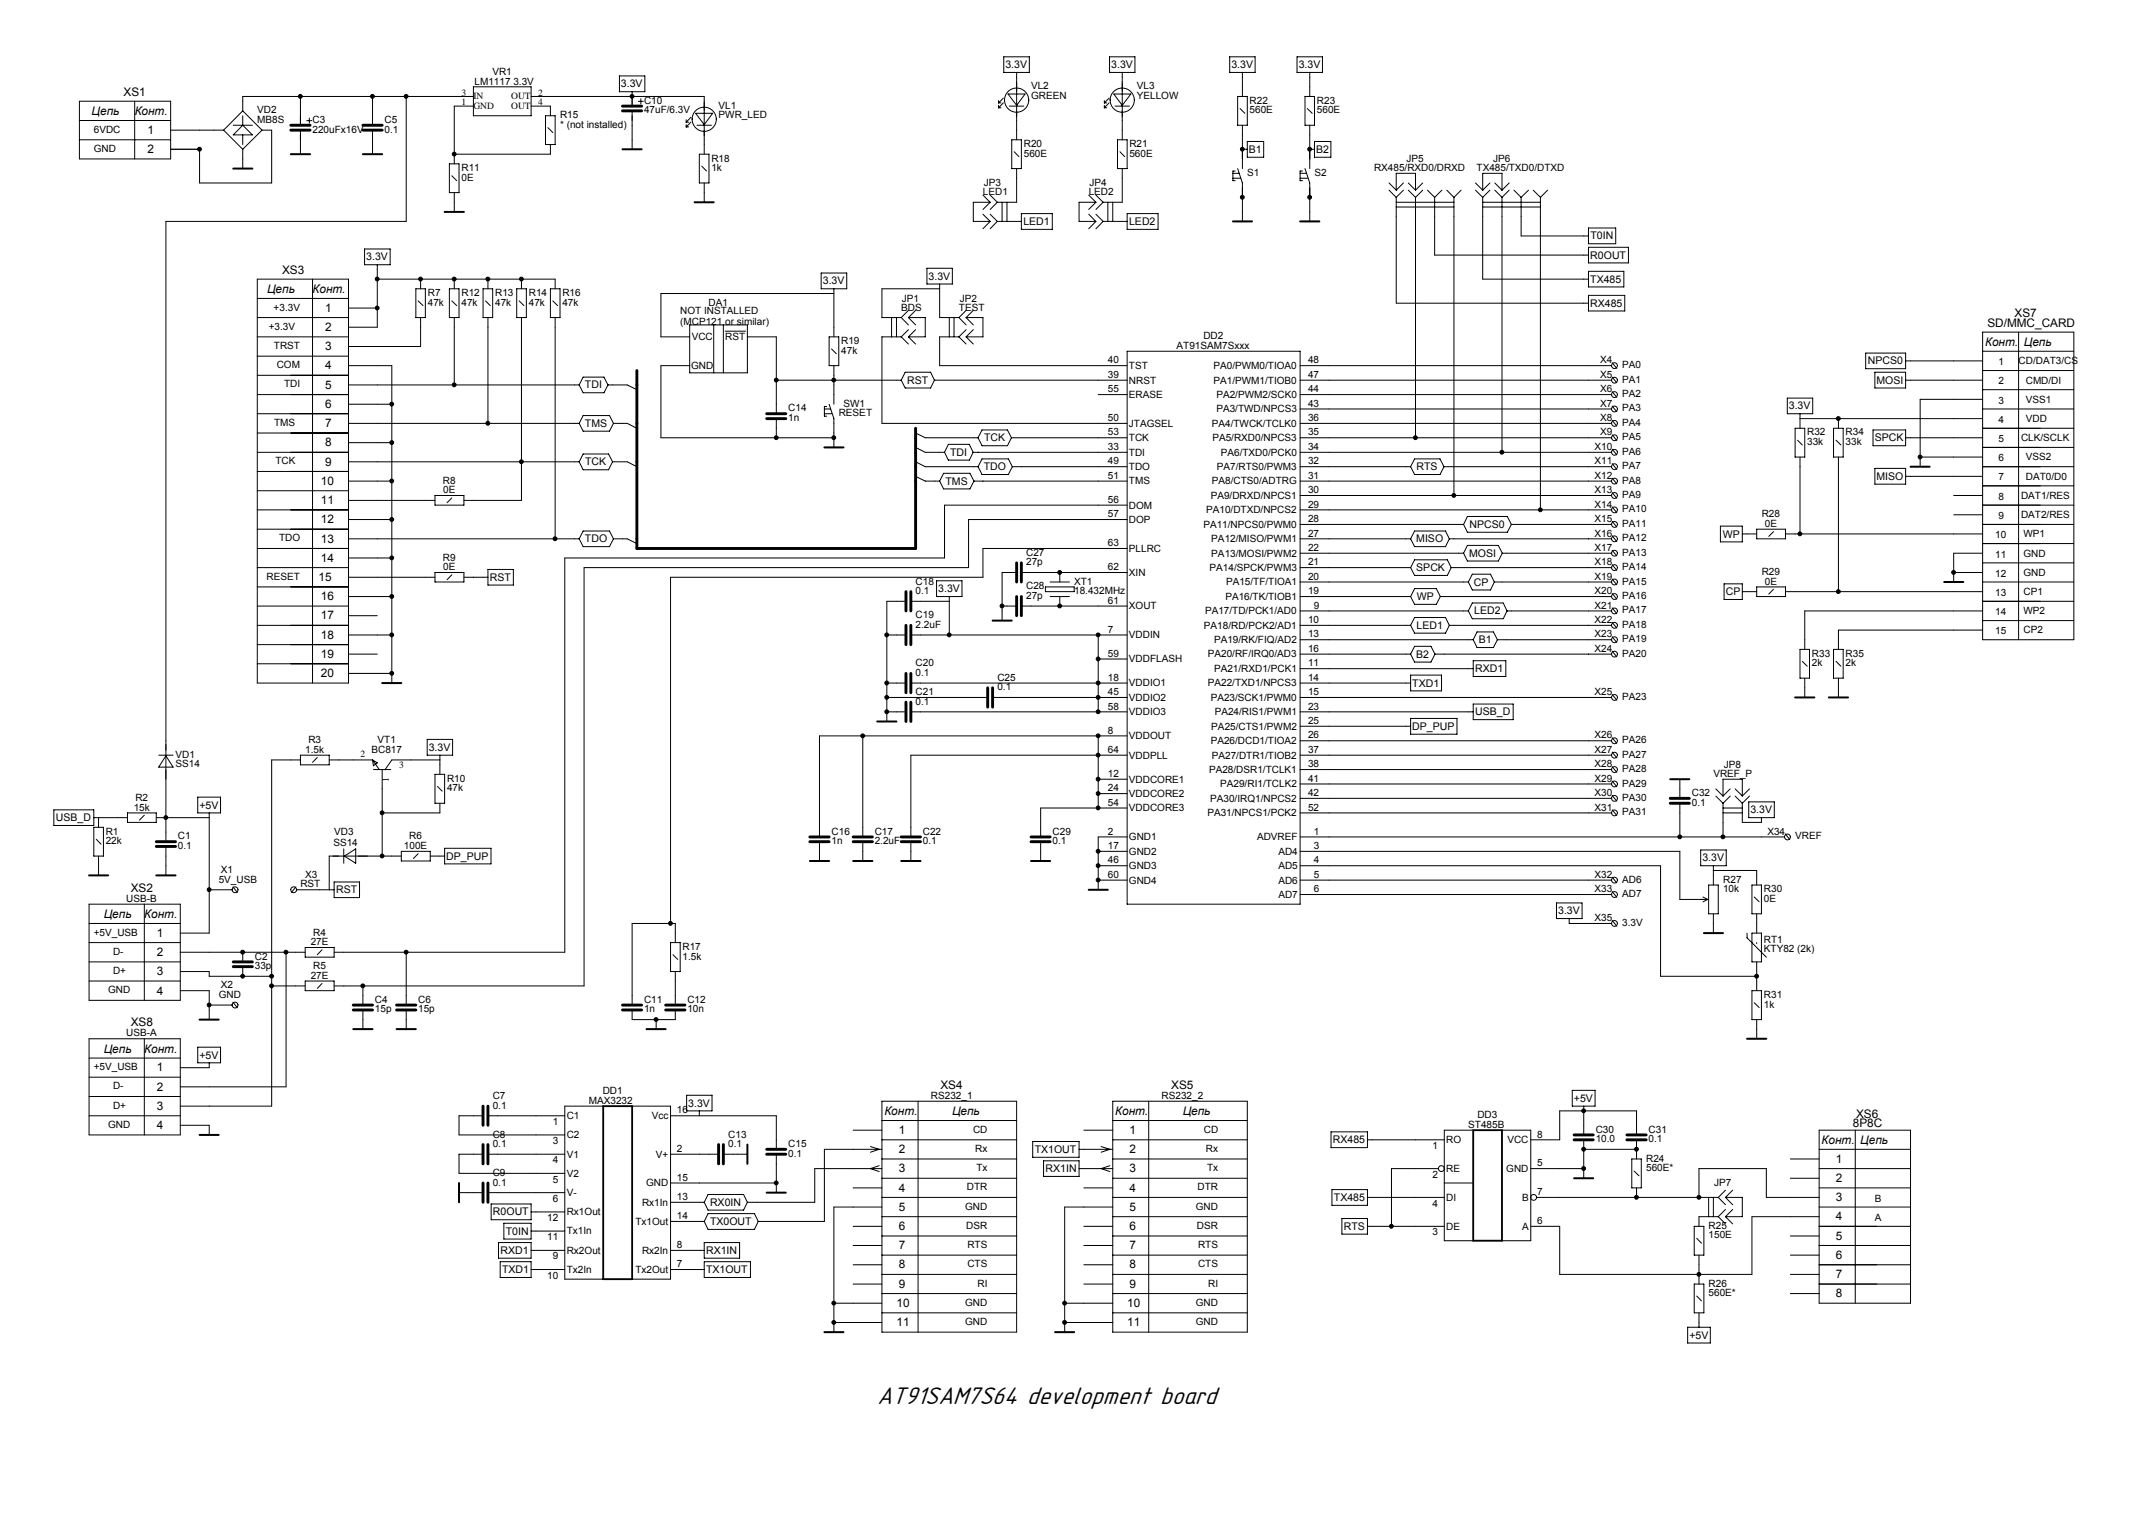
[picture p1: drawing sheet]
<svg xmlns="http://www.w3.org/2000/svg" width="297mm" height="210mm" viewBox="0 0 297 210" stroke-linecap="round" stroke-linejoin="round" font-family="sans-serif">
<defs><g id="words">
<text font-size="3.5" x="121.3" y="194.1">AT91SAM7S64 development board</text>
<g font-size="1.6">
<text x="12.7" y="15.9">Цепь</text>
<text x="17.1" y="13.3">XS1</text>
<text x="18.6" y="15.9">Конт.</text>
<text x="20.4" y="21.2">2</text>
<text x="20.4" y="18.5">1</text>
<text x="36.9" y="40.5">Цепь</text>
<text x="39" y="37.9">XS3</text>
<text x="43.2" y="40.5">Конт.</text>
<text x="45" y="45.7">2</text>
<text x="45" y="43.1">1</text>
<text x="274.5" y="47.9">Конт.</text>
<text x="274.8" y="45.2">SD/MMC_CARD</text>
<text x="278.6" y="43.8">XS7</text>
<text x="279.9" y="47.9">Цепь</text>
<text x="45" y="53.7">5</text>
<text x="45" y="51.1">4</text>
<text x="45" y="48.4">3</text>
<text x="45" y="59">7</text>
<text x="45" y="56.4">6</text>
<text x="45" y="61.7">8</text>
<text x="45" y="64.4">9</text>
<text x="44.4" y="69.7">11</text>
<text x="44.4" y="67">10</text>
<text x="44.4" y="77.7">14</text>
<text x="44.4" y="75">13</text>
<text x="44.4" y="72.3">12</text>
<text x="44" y="80.3">15</text>
<text x="44.4" y="83">16</text>
<text x="44.4" y="85.6">17</text>
<text x="44.4" y="88.3">18</text>
<text x="44.4" y="93.6">20</text>
<text x="44.4" y="91">19</text>
<text x="18.1" y="123.3">XS2</text>
<text x="14.3" y="126.9">Цепь</text>
<text x="20" y="126.9">Конт.</text>
<text x="21.7" y="129.5">1</text>
<text x="21.7" y="137.5">4</text>
<text x="21.7" y="134.8">3</text>
<text x="21.7" y="132.1">2</text>
<text x="18.1" y="141.9">XS8</text>
<text x="14.3" y="145.5">Цепь</text>
<text x="20" y="145.5">Конт.</text>
<text x="21.7" y="148.1">1</text>
<text x="21.7" y="153.4">3</text>
<text x="21.7" y="150.8">2</text>
<text x="122.3" y="154.2">Конт.</text>
<text x="130" y="150.5">XS4</text>
<text x="131.7" y="154.2">Цепь</text>
<text x="154.2" y="154.2">Конт.</text>
<text x="162" y="150.5">XS5</text>
<text x="163.6" y="154.2">Цепь</text>
<text x="256.2" y="155.8">8P8C</text>
<text x="256.7" y="154.5">XS6</text>
<text x="21.7" y="156.1">4</text>
<text x="124.3" y="156.7">1</text>
<text x="124.3" y="159.4">2</text>
<text x="156.2" y="156.7">1</text>
<text x="156.2" y="159.4">2</text>
<text x="251.9" y="158.2">Конт.</text>
<text x="253.9" y="160.7">1</text>
<text x="257.3" y="158.2">Цепь</text>
<text x="124.3" y="164.7">4</text>
<text x="124.3" y="162.1">3</text>
<text x="124.3" y="167.4">5</text>
<text x="156.2" y="164.7">4</text>
<text x="156.2" y="162.1">3</text>
<text x="156.2" y="167.4">5</text>
<text x="253.9" y="166.1">3</text>
<text x="253.9" y="163.4">2</text>
<text x="124.3" y="172.7">7</text>
<text x="124.3" y="170">6</text>
<text x="156.2" y="172.7">7</text>
<text x="156.2" y="170">6</text>
<text x="253.9" y="171.4">5</text>
<text x="253.9" y="168.7">4</text>
<text x="124.3" y="178">9</text>
<text x="124.3" y="175.3">8</text>
<text x="156.2" y="178">9</text>
<text x="156.2" y="175.3">8</text>
<text x="253.9" y="179.3">8</text>
<text x="253.9" y="174">6</text>
<text x="253.9" y="176.7">7</text>
<text x="124" y="180.7">10</text>
<text x="124" y="183.3">11</text>
<text x="155.9" y="180.7">10</text>
<text x="155.9" y="183.3">11</text>
</g>
<g font-size="1.5">
<text x="139" y="9.4">3.3V</text>
<text x="153.7" y="9.4">3.3V</text>
<text x="170.3" y="9.4">3.3V</text>
<text x="179.6" y="9.4">3.3V</text>
<text x="85.9" y="12.1">3.3V</text>
<text x="172.7" y="21.1">B1</text>
<text x="182" y="21.1">B2</text>
<text x="141.5" y="31.1">LED1</text>
<text x="156.1" y="31.1">LED2</text>
<text x="219.9" y="35.8">R0OUT</text>
<text x="219.9" y="33.1">T0IN</text>
<text x="50.6" y="36">3.3V</text>
<text x="113.8" y="39.3">3.3V</text>
<text x="128.4" y="38.7">3.3V</text>
<text x="219.9" y="39.1">TX485</text>
<text x="219.9" y="42.4">RX485</text>
<text x="80.9" y="53.7">TDI</text>
<text x="125.5" y="53">RST</text>
<text x="258.3" y="50.4">NPCS0</text>
<text x="259.5" y="53">MOSI</text>
<text x="80.9" y="59">TMS</text>
<text x="247.4" y="56.6">3.3V</text>
<text x="80.9" y="64.3">TCK</text>
<text x="131.4" y="63">TDI</text>
<text x="136.1" y="65">TDO</text>
<text x="136.1" y="61">TCK</text>
<text x="195.9" y="65">RTS</text>
<text x="259.2" y="61">SPCK</text>
<text x="130.7" y="67">TMS</text>
<text x="259.5" y="66.3">MISO</text>
<text x="80.9" y="75">TDO</text>
<text x="195.9" y="75">MISO</text>
<text x="203.2" y="77">MOSI</text>
<text x="203.2" y="73">NPCS0</text>
<text x="238.2" y="74.3">WP</text>
<text x="67.8" y="80.3">RST</text>
<text x="129.7" y="81.9">3.3V</text>
<text x="195.9" y="79">SPCK</text>
<text x="195.9" y="83">WP</text>
<text x="203.8" y="81">CP</text>
<text x="238.7" y="82.3">CP</text>
<text x="195.9" y="86.9">LED1</text>
<text x="203.9" y="84.9">LED2</text>
<text x="204.5" y="88.9">B1</text>
<text x="195.3" y="94.9">TXD1</text>
<text x="195.9" y="90.9">B2</text>
<text x="204" y="92.9">RXD1</text>
<text x="195.3" y="100.9">DP_PUP</text>
<text x="204" y="98.9">USB_D</text>
<text x="59.3" y="103.8">3.3V</text>
<text x="7.7" y="113.5">USB_D</text>
<text x="27.6" y="111.8">+5V</text>
<text x="242.1" y="112.4">3.3V</text>
<text x="61.7" y="118.8">DP_PUP</text>
<text x="235.4" y="119.1">3.3V</text>
<text x="46.5" y="123.5">RST</text>
<text x="215.5" y="126.4">3.3V</text>
<text x="27.6" y="146.3">+5V</text>
<text x="95.2" y="153">3.3V</text>
<text x="217.7" y="152.3">+5V</text>
<text x="143.1" y="159.4">TX1OUT</text>
<text x="184.3" y="158.1">RX485</text>
<text x="98.2" y="166.7">RX0IN</text>
<text x="144.6" y="162">RX1IN</text>
<text x="184.5" y="166">TX485</text>
<text x="68.2" y="168">R0OUT</text>
<text x="69.2" y="173.3">RXD1</text>
<text x="70" y="170.7">T0IN</text>
<text x="97.6" y="173.3">RX1IN</text>
<text x="98.2" y="169.4">TX0OUT</text>
<text x="185.8" y="170">RTS</text>
<text x="69.4" y="176">TXD1</text>
<text x="97.6" y="176">TX1OUT</text>
<text x="233.6" y="185.1">+5V</text>
</g>
<g font-size="1.4">
<text x="65.6" y="11.7">LM1117 3.3V</text>
<text x="68.1" y="10.4">VR1</text>
<text x="35.6" y="15.7">VD2</text>
<text x="35.6" y="17">MB8S</text>
<text x="43.2" y="17">C3</text>
<text x="53.2" y="17">C5</text>
<text x="77.4" y="17.7">* (not installed)</text>
<text x="77.4" y="16.3">R15</text>
<text x="89.1" y="14.4">C10</text>
<text x="89.1" y="15.7">47uF/6.3V</text>
<text x="99.4" y="16.3">PWR_LED</text>
<text x="99.4" y="15">VL1</text>
<text x="142.6" y="13.7">GREEN</text>
<text x="142.6" y="12.4">VL2</text>
<text x="157.2" y="13.7">YELLOW</text>
<text x="157.2" y="12.4">VL3</text>
<text x="172.8" y="14.4">R22</text>
<text x="172.8" y="15.7">560E</text>
<text x="182.1" y="14.4">R23</text>
<text x="182.1" y="15.7">560E</text>
<text x="13" y="21">GND</text>
<text x="13" y="18.3">6VDC</text>
<text x="43.2" y="18.3">220uFx16V</text>
<text x="53.2" y="18.3">0.1</text>
<text x="63.8" y="23.6">R11</text>
<text x="98.4" y="22.3">R18</text>
<text x="98.4" y="23.6">1k</text>
<text x="141.6" y="20.3">R20</text>
<text x="141.6" y="21.7">560E</text>
<text x="156.2" y="20.3">R21</text>
<text x="156.2" y="21.7">560E</text>
<text x="190" y="23.6">RX485/RXD0/DRXD</text>
<text x="194.5" y="22.4">JP5</text>
<text x="204.2" y="23.6">TX485/TXD0/DTXD</text>
<text x="206.5" y="22.4">JP6</text>
<text x="63.8" y="25">0E</text>
<text x="135.9" y="27">LED1</text>
<text x="136" y="25.8">JP3</text>
<text x="150.6" y="27">LED2</text>
<text x="150.7" y="25.8">JP4</text>
<text x="172.5" y="24.3">S1</text>
<text x="181.8" y="24.3">S2</text>
<text x="59.2" y="40.9">R7</text>
<text x="63.8" y="40.9">R12</text>
<text x="68.5" y="40.9">R13</text>
<text x="73.1" y="40.9">R14</text>
<text x="77.8" y="40.9">R16</text>
<text x="124.7" y="41.7">JP1</text>
<text x="132.7" y="41.7">JP2</text>
<text x="37.2" y="45.6">+3.3V</text>
<text x="37.8" y="42.9">+3.3V</text>
<text x="59.2" y="42.3">47k</text>
<text x="63.8" y="42.3">47k</text>
<text x="68.5" y="42.3">47k</text>
<text x="73.1" y="42.3">47k</text>
<text x="77.8" y="42.3">47k</text>
<text x="94.1" y="43.3">NOT INSTALLED</text>
<text x="94.1" y="44.9">(MCP121 or similar)</text>
<text x="95.6" y="47">VCC</text>
<text x="98" y="42.3">DA1</text>
<text x="100.3" y="47">RST</text>
<text x="116.3" y="47.6">R19</text>
<text x="124.6" y="42.9">BDS</text>
<text x="132.6" y="42.9">TEST</text>
<text x="166.4" y="46.9">DD2</text>
<text x="37.9" y="48.2">TRST</text>
<text x="38.3" y="50.9">COM</text>
<text x="39.3" y="53.6">TDI</text>
<text x="95.6" y="51">GND</text>
<text x="116.3" y="48.9">47k</text>
<text x="153.2" y="52.2">39</text>
<text x="153.2" y="50.2">40</text>
<text x="156.1" y="53">NRST</text>
<text x="156.1" y="51">TST</text>
<text x="162.7" y="48.2">AT91SAM7Sxxx</text>
<text x="167.8" y="53">PA1/PWM1/TIOB0</text>
<text x="167.8" y="51">PA0/PWM0/TIOA0</text>
<text x="180.9" y="52.2">47</text>
<text x="180.9" y="50.2">48</text>
<text x="221.3" y="50.2">X4</text>
<text x="221.3" y="52.2">X5</text>
<text x="224.3" y="50.9">PA0</text>
<text x="224.3" y="52.9">PA1</text>
<text x="276.4" y="50.5">1</text>
<text x="276.4" y="53.1">2</text>
<text x="279.1" y="50.4">CD/DAT3/CS</text>
<text x="280.1" y="53">CMD/DI</text>
<text x="37.9" y="58.9">TMS</text>
<text x="109" y="56.9">C14</text>
<text x="109" y="58.2">1n</text>
<text x="116" y="57.6">RESET</text>
<text x="116.6" y="56.2">SW1</text>
<text x="153.2" y="54.2">55</text>
<text x="153.2" y="58.2">50</text>
<text x="156.1" y="55">ERASE</text>
<text x="156.1" y="59">JTAGSEL</text>
<text x="167.6" y="59">PA4/TWCK/TCLK0</text>
<text x="168.2" y="57">PA3/TWD/NPCS3</text>
<text x="168.2" y="55">PA2/PWM2/SCK0</text>
<text x="180.9" y="56.2">43</text>
<text x="180.9" y="54.2">44</text>
<text x="180.9" y="58.2">36</text>
<text x="221.3" y="58.2">X8</text>
<text x="221.3" y="54.2">X6</text>
<text x="221.3" y="56.2">X7</text>
<text x="224.3" y="58.9">PA4</text>
<text x="224.3" y="54.9">PA2</text>
<text x="224.3" y="56.9">PA3</text>
<text x="276.4" y="55.8">3</text>
<text x="276.4" y="58.5">4</text>
<text x="280.1" y="55.7">VSS1</text>
<text x="280.1" y="58.3">VDD</text>
<text x="38.1" y="64.2">TCK</text>
<text x="153.2" y="64.2">49</text>
<text x="153.2" y="60.2">53</text>
<text x="153.2" y="62.2">33</text>
<text x="156.1" y="65">TDO</text>
<text x="156.1" y="61">TCK</text>
<text x="156.1" y="63">TDI</text>
<text x="167.7" y="61">PA5/RXD0/NPCS3</text>
<text x="168.3" y="65">PA7/RTS0/PWM3</text>
<text x="168.8" y="63">PA6/TXD0/PCK0</text>
<text x="180.9" y="64.2">32</text>
<text x="180.9" y="60.2">35</text>
<text x="180.9" y="62.2">34</text>
<text x="220.5" y="62.2">X10</text>
<text x="220.5" y="64.2">X11</text>
<text x="221.3" y="60.2">X9</text>
<text x="224.3" y="62.9">PA6</text>
<text x="224.3" y="64.9">PA7</text>
<text x="224.3" y="60.9">PA5</text>
<text x="249.9" y="60.2">R32</text>
<text x="249.9" y="61.5">33k</text>
<text x="255.2" y="60.2">R34</text>
<text x="255.2" y="61.5">33k</text>
<text x="276.4" y="61.1">5</text>
<text x="276.4" y="63.8">6</text>
<text x="279.5" y="61">CLK/SCLK</text>
<text x="280.1" y="63.6">VSS2</text>
<text x="61.3" y="66.8">R8</text>
<text x="61.3" y="68.2">0E</text>
<text x="153.2" y="71.5">57</text>
<text x="153.2" y="66.2">51</text>
<text x="153.2" y="69.5">56</text>
<text x="156.1" y="67">TMS</text>
<text x="156.1" y="70.3">DOM</text>
<text x="166.8" y="71">PA10/DTXD/NPCS2</text>
<text x="167.4" y="69">PA9/DRXD/NPCS1</text>
<text x="167.6" y="67">PA8/CTS0/ADTRG</text>
<text x="180.9" y="68.2">30</text>
<text x="180.9" y="70.2">29</text>
<text x="180.9" y="66.2">31</text>
<text x="220.5" y="66.2">X12</text>
<text x="220.5" y="68.2">X13</text>
<text x="220.5" y="70.2">X14</text>
<text x="224.3" y="66.8">PA8</text>
<text x="224.3" y="68.9">PA9</text>
<text x="224.3" y="70.8">PA10</text>
<text x="243.6" y="71.5">R28</text>
<text x="276.4" y="66.4">7</text>
<text x="276.4" y="69.1">8</text>
<text x="276.4" y="71.8">9</text>
<text x="279.5" y="69">DAT1/RES</text>
<text x="279.5" y="71.6">DAT2/RES</text>
<text x="280.1" y="66.3">DAT0/D0</text>
<text x="38.6" y="74.8">TDO</text>
<text x="61.3" y="77.5">R9</text>
<text x="141.9" y="76.8">C27</text>
<text x="153.2" y="75.5">63</text>
<text x="156.1" y="72.3">DOP</text>
<text x="156.1" y="76.3">PLLRC</text>
<text x="166.4" y="73">PA11/NPCS0/PWM0</text>
<text x="167.5" y="76.9">PA13/MOSI/PWM2</text>
<text x="167.5" y="75">PA12/MISO/PWM1</text>
<text x="180.9" y="76.2">22</text>
<text x="180.9" y="72.2">28</text>
<text x="180.9" y="74.2">27</text>
<text x="220.5" y="74.2">X16</text>
<text x="220.5" y="76.2">X17</text>
<text x="220.5" y="72.2">X15</text>
<text x="224.3" y="74.8">PA12</text>
<text x="224.3" y="76.8">PA13</text>
<text x="224.3" y="72.8">PA11</text>
<text x="244.1" y="72.8">0E</text>
<text x="275.9" y="74.4">10</text>
<text x="275.9" y="77.1">11</text>
<text x="279.8" y="74.3">WP1</text>
<text x="279.8" y="76.9">GND</text>
<text x="36.9" y="80.1">RESET</text>
<text x="61.3" y="78.8">0E</text>
<text x="126.6" y="82.1">0.1</text>
<text x="126.6" y="80.8">C18</text>
<text x="141.9" y="78.1">27p</text>
<text x="141.9" y="82.8">27p</text>
<text x="141.9" y="81.5">C28</text>
<text x="148.5" y="80.8">XT1</text>
<text x="148.5" y="82.1">18.432MHz</text>
<text x="153.2" y="78.8">62</text>
<text x="153.2" y="83.5">61</text>
<text x="156.1" y="79.6">XIN</text>
<text x="167.3" y="78.9">PA14/SPCK/PWM3</text>
<text x="169.5" y="82.9">PA16/TK/TIOB1</text>
<text x="169.5" y="80.9">PA15/TF/TIOA1</text>
<text x="180.9" y="80.1">20</text>
<text x="180.9" y="82.1">19</text>
<text x="180.9" y="78.1">21</text>
<text x="220.5" y="82.1">X20</text>
<text x="220.5" y="78.1">X18</text>
<text x="220.5" y="80.1">X19</text>
<text x="224.3" y="82.8">PA16</text>
<text x="224.3" y="78.8">PA14</text>
<text x="224.3" y="80.8">PA15</text>
<text x="243.6" y="79.5">R29</text>
<text x="244.1" y="80.8">0E</text>
<text x="275.9" y="79.7">12</text>
<text x="275.9" y="82.4">13</text>
<text x="279.8" y="79.6">GND</text>
<text x="279.8" y="82.3">CP1</text>
<text x="126.6" y="86.8">2.2uF</text>
<text x="126.6" y="85.5">C19</text>
<text x="153.2" y="87.5">7</text>
<text x="156.1" y="88.2">VDDIN</text>
<text x="156.1" y="84.2">XOUT</text>
<text x="166.5" y="86.9">PA18/RD/PCK2/AD1</text>
<text x="166.6" y="84.9">PA17/TD/PCK1/AD0</text>
<text x="167.9" y="88.9">PA19/RK/FIQ/AD2</text>
<text x="180.9" y="88.1">13</text>
<text x="180.9" y="86.1">10</text>
<text x="181.7" y="84.1">9</text>
<text x="220.5" y="86.1">X22</text>
<text x="220.5" y="84.1">X21</text>
<text x="220.5" y="88.1">X23</text>
<text x="224.3" y="86.8">PA18</text>
<text x="224.3" y="84.8">PA17</text>
<text x="224.3" y="88.8">PA19</text>
<text x="275.9" y="85">14</text>
<text x="275.9" y="87.7">15</text>
<text x="279.8" y="84.9">WP2</text>
<text x="279.8" y="87.6">CP2</text>
<text x="126.6" y="93.4">0.1</text>
<text x="126.6" y="92.1">C20</text>
<text x="137.9" y="95.4">0.1</text>
<text x="137.9" y="94.1">C25</text>
<text x="153.2" y="94.1">18</text>
<text x="153.2" y="90.8">59</text>
<text x="156.1" y="94.9">VDDIO1</text>
<text x="156.1" y="91.6">VDDFLASH</text>
<text x="167" y="94.9">PA22/TXD1/NPCS3</text>
<text x="167" y="90.9">PA20/RF/IRQ0/AD3</text>
<text x="167.9" y="92.9">PA21/RXD1/PCK1</text>
<text x="180.9" y="92.1">11</text>
<text x="180.9" y="94.1">14</text>
<text x="180.9" y="90.1">16</text>
<text x="220.5" y="90.1">X24</text>
<text x="224.3" y="90.8">PA20</text>
<text x="250.6" y="90.8">R33</text>
<text x="250.6" y="92.1">2k</text>
<text x="255.2" y="90.8">R35</text>
<text x="255.2" y="92.1">2k</text>
<text x="126.6" y="97.4">0.1</text>
<text x="126.6" y="96.1">C21</text>
<text x="153.2" y="96.1">45</text>
<text x="153.2" y="98.1">58</text>
<text x="153.2" y="101.4">8</text>
<text x="156.1" y="96.9">VDDIO2</text>
<text x="156.1" y="98.9">VDDIO3</text>
<text x="167.4" y="96.9">PA23/SCK1/PWM0</text>
<text x="167.5" y="100.9">PA25/CTS1/PWM2</text>
<text x="168" y="98.9">PA24/RIS1/PWM1</text>
<text x="180.9" y="100.1">25</text>
<text x="180.9" y="96.1">15</text>
<text x="180.9" y="98.1">23</text>
<text x="220.5" y="96.1">X25</text>
<text x="224.3" y="96.8">PA23</text>
<text x="24.3" y="106.1">SS14</text>
<text x="24.3" y="104.7">VD1</text>
<text x="42.2" y="104.1">1.5k</text>
<text x="42.6" y="102.7">R3</text>
<text x="51.4" y="104.1">BC817</text>
<text x="52.2" y="102.7">VT1</text>
<text x="153.2" y="104.1">64</text>
<text x="153.2" y="107.4">12</text>
<text x="156.1" y="104.9">VDDPLL</text>
<text x="156.1" y="102.2">VDDOUT</text>
<text x="167.2" y="106.8">PA28/DSR1/TCLK1</text>
<text x="167.4" y="102.9">PA26/DCD1/TIOA2</text>
<text x="167.6" y="104.9">PA27/DTR1/TIOB2</text>
<text x="180.9" y="104.1">37</text>
<text x="180.9" y="106.1">38</text>
<text x="180.9" y="102.1">26</text>
<text x="220.5" y="106.1">X28</text>
<text x="220.5" y="102.1">X26</text>
<text x="220.5" y="104.1">X27</text>
<text x="224.3" y="106.7">PA28</text>
<text x="224.3" y="102.7">PA26</text>
<text x="224.3" y="104.7">PA27</text>
<text x="236.9" y="107.4">VREF_P</text>
<text x="238.4" y="106.2">JP8</text>
<text x="18.5" y="112.1">15k</text>
<text x="18.7" y="110.7">R2</text>
<text x="61.8" y="108.1">R10</text>
<text x="61.8" y="109.4">47k</text>
<text x="153.2" y="109.4">24</text>
<text x="153.2" y="111.4">54</text>
<text x="156.1" y="108.2">VDDCORE1</text>
<text x="156.1" y="110.2">VDDCORE2</text>
<text x="156.1" y="112.2">VDDCORE3</text>
<text x="167" y="112.8">PA31/NPCS1/PCK2</text>
<text x="167.3" y="110.8">PA30/IRQ1/NPCS2</text>
<text x="168.7" y="108.8">PA29/RI1/TCLK2</text>
<text x="180.9" y="112.1">52</text>
<text x="180.9" y="108.1">41</text>
<text x="180.9" y="110">42</text>
<text x="220.5" y="110">X30</text>
<text x="220.5" y="108.1">X29</text>
<text x="220.5" y="112.1">X31</text>
<text x="224.3" y="110.7">PA30</text>
<text x="224.3" y="108.7">PA29</text>
<text x="224.3" y="112.7">PA31</text>
<text x="234" y="110">C32</text>
<text x="234" y="111.4">0.1</text>
<text x="14.6" y="115.4">R1</text>
<text x="14.6" y="116.7">22k</text>
<text x="24.6" y="116">C1</text>
<text x="24.6" y="117.4">0.1</text>
<text x="46.1" y="116.9">SS14</text>
<text x="46.2" y="115.4">VD3</text>
<text x="55.9" y="117.4">100E</text>
<text x="56.6" y="116">R6</text>
<text x="115" y="115.4">C16</text>
<text x="115" y="116.7">1n</text>
<text x="121" y="115.4">C17</text>
<text x="121" y="116.7">2.2uF</text>
<text x="127.6" y="115.4">C22</text>
<text x="127.6" y="116.7">0.1</text>
<text x="145.6" y="115.4">C29</text>
<text x="145.6" y="116.7">0.1</text>
<text x="153.2" y="119.4">46</text>
<text x="153.2" y="115.4">2</text>
<text x="153.2" y="117.4">17</text>
<text x="156.1" y="116.2">GND1</text>
<text x="156.1" y="118.2">GND2</text>
<text x="173.8" y="116.2">ADVREF</text>
<text x="176.8" y="118.2">AD4</text>
<text x="181.7" y="119.4">4</text>
<text x="181.7" y="115.4">1</text>
<text x="181.7" y="117.4">3</text>
<text x="244.4" y="115.4">X34</text>
<text x="248.2" y="116">VREF</text>
<text x="17.5" y="124.7">USB-B</text>
<text x="30.2" y="122">5V_USB</text>
<text x="30.5" y="120.7">X1</text>
<text x="41.5" y="122.7">RST</text>
<text x="42.2" y="121.3">X3</text>
<text x="153.2" y="121.3">60</text>
<text x="156.1" y="120.1">GND3</text>
<text x="156.1" y="122.1">GND4</text>
<text x="176.8" y="122.1">AD6</text>
<text x="176.8" y="124.1">AD7</text>
<text x="176.8" y="120.1">AD5</text>
<text x="181.7" y="121.3">5</text>
<text x="181.7" y="123.3">6</text>
<text x="220.5" y="121.3">X32</text>
<text x="220.5" y="123.3">X33</text>
<text x="224.3" y="122">AD6</text>
<text x="224.3" y="124">AD7</text>
<text x="238.3" y="123.3">10k</text>
<text x="238.3" y="122">R27</text>
<text x="243.9" y="123.3">R30</text>
<text x="243.9" y="124.7">0E</text>
<text x="13" y="129.3">+5V_USB</text>
<text x="15.6" y="132">D-</text>
<text x="43" y="130.7">27E</text>
<text x="43.3" y="129.3">R4</text>
<text x="94.4" y="131.3">R17</text>
<text x="220.5" y="127.3">X35</text>
<text x="224.3" y="128">3.3V</text>
<text x="243.9" y="130.3">RT1</text>
<text x="243.9" y="131.7">KTY82 (2k)</text>
<text x="15" y="137.3">GND</text>
<text x="15.6" y="134.6">D+</text>
<text x="30.2" y="138">GND</text>
<text x="30.5" y="136.6">X2</text>
<text x="35.2" y="132.7">C2</text>
<text x="35.2" y="134">33p</text>
<text x="43" y="135.3">27E</text>
<text x="43.3" y="134">R5</text>
<text x="94.4" y="132.7">1.5k</text>
<text x="243.9" y="138">R31</text>
<text x="17.5" y="143.3">USB-A</text>
<text x="51.9" y="138.6">C4</text>
<text x="51.9" y="140">15p</text>
<text x="57.8" y="138.6">C6</text>
<text x="57.8" y="140">15p</text>
<text x="89.1" y="138.6">C11</text>
<text x="89.1" y="140">1n</text>
<text x="95.1" y="138.6">C12</text>
<text x="95.1" y="140">10n</text>
<text x="243.9" y="139.3">1k</text>
<text x="13" y="147.9">+5V_USB</text>
<text x="15" y="155.9">GND</text>
<text x="15.6" y="153.2">D+</text>
<text x="15.6" y="150.6">D-</text>
<text x="68.1" y="153.2">0.1</text>
<text x="68.1" y="151.9">C7</text>
<text x="76.5" y="155.5">1</text>
<text x="78.4" y="154.7">C1</text>
<text x="81.4" y="152.6">MAX3232</text>
<text x="83.4" y="151.3">DD1</text>
<text x="90.1" y="154.7">Vcc</text>
<text x="93.6" y="153.9">16</text>
<text x="128.7" y="151.9">RS232_1</text>
<text x="160.6" y="151.9">RS232_2</text>
<text x="203" y="155.9">ST485B</text>
<text x="204.3" y="154.6">DD3</text>
<text x="68.1" y="158.6">0.1</text>
<text x="68.1" y="157.2">C8</text>
<text x="76.5" y="158.1">3</text>
<text x="76.5" y="160.8">4</text>
<text x="78.4" y="157.4">C2</text>
<text x="78.4" y="160">V1</text>
<text x="90.7" y="160">V+</text>
<text x="93.6" y="159.2">2</text>
<text x="100.7" y="158.6">0.1</text>
<text x="100.7" y="157.2">C13</text>
<text x="109" y="158.6">C15</text>
<text x="109" y="159.9">0.1</text>
<text x="134.6" y="156.6">CD</text>
<text x="134.9" y="159.2">Rx</text>
<text x="135" y="161.9">Tx</text>
<text x="166.5" y="156.6">CD</text>
<text x="166.8" y="159.2">Rx</text>
<text x="166.9" y="161.9">Tx</text>
<text x="198.1" y="158.8">1</text>
<text x="200" y="158">RO</text>
<text x="208.4" y="158">VCC</text>
<text x="212.6" y="161.2">5</text>
<text x="212.6" y="157.2">8</text>
<text x="220.7" y="156.6">C30</text>
<text x="220.7" y="157.9">10.0</text>
<text x="227.6" y="161.9">560E*</text>
<text x="227.6" y="160.6">R24</text>
<text x="228" y="156.6">C31</text>
<text x="228" y="157.9">0.1</text>
<text x="68.1" y="163.9">0.1</text>
<text x="68.1" y="162.6">C9</text>
<text x="76.5" y="166.1">6</text>
<text x="76.5" y="163.5">5</text>
<text x="78.4" y="165.3">V-</text>
<text x="78.4" y="162.7">V2</text>
<text x="78.4" y="168">Rx1Out</text>
<text x="88.8" y="166.7">Rx1In</text>
<text x="89.3" y="164">GND</text>
<text x="93.6" y="165.9">13</text>
<text x="93.6" y="163.2">15</text>
<text x="133.5" y="167.2">GND</text>
<text x="133.7" y="164.5">DTR</text>
<text x="165.4" y="167.2">GND</text>
<text x="165.6" y="164.5">DTR</text>
<text x="198.1" y="166.8">4</text>
<text x="198.1" y="162.8">2</text>
<text x="200" y="166">DI</text>
<text x="200" y="162">RE</text>
<text x="208.3" y="162">GND</text>
<text x="210.5" y="166">B</text>
<text x="212.6" y="165.2">7</text>
<text x="237.1" y="164">JP7</text>
<text x="259.3" y="166.1">В</text>
<text x="75.7" y="168.8">12</text>
<text x="75.7" y="171.4">11</text>
<text x="78.4" y="173.3">Rx2Out</text>
<text x="78.4" y="170.6">Tx1In</text>
<text x="87.9" y="169.3">Tx1Out</text>
<text x="88.8" y="173.3">Rx2In</text>
<text x="93.6" y="172.5">8</text>
<text x="93.6" y="168.5">14</text>
<text x="133.6" y="169.9">DSR</text>
<text x="133.8" y="172.5">RTS</text>
<text x="165.5" y="169.9">DSR</text>
<text x="165.7" y="172.5">RTS</text>
<text x="198.1" y="170.8">3</text>
<text x="200" y="170">DE</text>
<text x="210.5" y="170">A</text>
<text x="212.6" y="169.2">6</text>
<text x="236.3" y="171.2">150Е</text>
<text x="236.3" y="169.9">R25</text>
<text x="259.3" y="168.8">А</text>
<text x="75.7" y="176.8">10</text>
<text x="76.5" y="174.1">9</text>
<text x="78.4" y="176">Tx2In</text>
<text x="87.9" y="176">Tx2Out</text>
<text x="93.6" y="175.2">7</text>
<text x="133.8" y="175.2">CTS</text>
<text x="135.2" y="177.8">RI</text>
<text x="165.7" y="175.2">CTS</text>
<text x="167.1" y="177.8">RI</text>
<text x="236.3" y="179.2">560E*</text>
<text x="236.3" y="177.8">R26</text>
<text x="133.5" y="183.2">GND</text>
<text x="133.5" y="180.5">GND</text>
<text x="165.4" y="183.2">GND</text>
<text x="165.4" y="180.5">GND</text>
</g>
<g font-size="1.3">
<text x="63.8" y="14.6">1</text>
<text x="63.8" y="13.3">3</text>
<text x="65.5" y="15.1">GND</text>
<text x="65.5" y="13.7">IN</text>
<text x="70.7" y="13.7">OUT</text>
<text x="70.7" y="15.1">OUT</text>
<text x="74.4" y="13.3">2</text>
<text x="74.4" y="14.6">4</text>
<text x="49.9" y="104.7">2</text>
<text x="55.2" y="106.2">3</text>
<text x="53.8" y="108" transform="rotate(-90 53.8 108)">1</text>
</g>
</g></defs>
<g fill="#000" stroke="#000" stroke-width=".14">
<circle cx="41.5" cy="13.3" r=".27"/>
<circle cx="51.5" cy="13.3" r=".27"/>
<circle cx="56.2" cy="13.3" r=".27"/>
<circle cx="87.4" cy="13.3" r=".27"/>
<circle cx="27.6" cy="20.6" r=".27"/>
<circle cx="52.2" cy="38.6" r=".27"/>
<circle cx="58.1" cy="38.6" r=".27"/>
<circle cx="62.8" cy="21.3" r=".27"/>
<circle cx="62.8" cy="38.6" r=".27"/>
<circle cx="67.5" cy="38.6" r=".27"/>
<circle cx="72.1" cy="38.6" r=".27"/>
<circle cx="171.8" cy="20.6" r=".27"/>
<circle cx="171.8" cy="27.3" r=".27"/>
<circle cx="181.1" cy="20.6" r=".27"/>
<circle cx="181.1" cy="27.3" r=".27"/>
<circle cx="52.2" cy="42.6" r=".27"/>
<circle cx="54.2" cy="55.9" r=".27"/>
<circle cx="62.8" cy="53.2" r=".27"/>
<circle cx="67.5" cy="58.5" r=".27"/>
<circle cx="107.3" cy="52.5" r=".27"/>
<circle cx="115.3" cy="52.5" r=".27"/>
<circle cx="254.2" cy="57.9" r=".27"/>
<circle cx="54.2" cy="66.5" r=".27"/>
<circle cx="54.2" cy="61.2" r=".27"/>
<circle cx="54.2" cy="77.1" r=".27"/>
<circle cx="54.2" cy="71.8" r=".27"/>
<circle cx="72.1" cy="63.8" r=".27"/>
<circle cx="76.8" cy="74.5" r=".27"/>
<circle cx="107.3" cy="60.5" r=".27"/>
<circle cx="115.3" cy="60.5" r=".27"/>
<circle cx="146.5" cy="79.1" r=".27"/>
<circle cx="195.7" cy="60.5" r=".27"/>
<circle cx="201" cy="68.5" r=".27"/>
<circle cx="207.7" cy="62.5" r=".27"/>
<circle cx="213" cy="70.5" r=".27"/>
<circle cx="248.9" cy="73.8" r=".27"/>
<circle cx="265.5" cy="63.2" r=".27"/>
<circle cx="270.2" cy="79.1" r=".27"/>
<circle cx="54.2" cy="93.1" r=".27"/>
<circle cx="54.2" cy="87.8" r=".27"/>
<circle cx="54.2" cy="82.5" r=".27"/>
<circle cx="122.6" cy="94.4" r=".27"/>
<circle cx="122.6" cy="98.4" r=".27"/>
<circle cx="122.6" cy="87.8" r=".27"/>
<circle cx="122.6" cy="96.4" r=".27"/>
<circle cx="131.3" cy="87.8" r=".27"/>
<circle cx="138.6" cy="83.8" r=".27"/>
<circle cx="146.5" cy="83.8" r=".27"/>
<circle cx="151.9" cy="98.4" r=".27"/>
<circle cx="151.9" cy="94.4" r=".27"/>
<circle cx="151.9" cy="87.8" r=".27"/>
<circle cx="151.9" cy="96.4" r=".27"/>
<circle cx="151.9" cy="91.1" r=".27"/>
<circle cx="254.2" cy="81.8" r=".27"/>
<circle cx="22.9" cy="113" r=".27"/>
<circle cx="52.8" cy="112.4" r=".27"/>
<circle cx="52.8" cy="118.3" r=".27"/>
<circle cx="119.3" cy="101.7" r=".27"/>
<circle cx="151.9" cy="107.7" r=".27"/>
<circle cx="151.9" cy="109.7" r=".27"/>
<circle cx="151.9" cy="117.7" r=".27"/>
<circle cx="151.9" cy="111.7" r=".27"/>
<circle cx="151.9" cy="101.7" r=".27"/>
<circle cx="151.9" cy="119.7" r=".27"/>
<circle cx="151.9" cy="104.4" r=".27"/>
<circle cx="232.3" cy="115.7" r=".27"/>
<circle cx="238.3" cy="115.7" r=".27"/>
<circle cx="28.9" cy="138.9" r=".27"/>
<circle cx="28.9" cy="123" r=".27"/>
<circle cx="33.6" cy="134.9" r=".27"/>
<circle cx="33.6" cy="131.6" r=".27"/>
<circle cx="37.6" cy="136.3" r=".27"/>
<circle cx="37.6" cy="134.9" r=".27"/>
<circle cx="39.5" cy="131.6" r=".27"/>
<circle cx="50.2" cy="136.3" r=".27"/>
<circle cx="56.2" cy="131.6" r=".27"/>
<circle cx="92.7" cy="127.6" r=".27"/>
<circle cx="151.9" cy="121.7" r=".27"/>
<circle cx="242.9" cy="134.9" r=".27"/>
<circle cx="90.7" cy="140.9" r=".27"/>
<circle cx="219" cy="153.6" r=".27"/>
<circle cx="219" cy="158.9" r=".27"/>
<circle cx="226.3" cy="158.9" r=".27"/>
<circle cx="107.3" cy="163.5" r=".27"/>
<circle cx="192.4" cy="169.5" r=".27"/>
<circle cx="219" cy="161.5" r=".27"/>
<circle cx="226.3" cy="165.5" r=".27"/>
<circle cx="234.9" cy="165.5" r=".27"/>
<circle cx="234.9" cy="176.2" r=".27"/>
<circle cx="115.3" cy="182.8" r=".27"/>
<circle cx="115.3" cy="180.1" r=".27"/>
<circle cx="147.2" cy="182.8" r=".27"/>
<circle cx="147.2" cy="180.1" r=".27"/>
</g>
<g fill="none" stroke="#000" stroke-width=".14">
<path d="M11 16.7h12.6M11 14h12.6v8h-12.6zM11 19.3h12.6M18.6 14v8M23.6 18h7.3M30.9 18l2.7 2.6M32.3 17.3h2.6M33.6 16v1.3M33.6 18.6v1.4M33.6 17.3l1.3 1.3h-2.6zM33.6 15.3l-2.7 2.7M33.6 15.3l2.6 2.7"/>
<path d="M36.2 18h1.4v7.3h-10v-4.7h-4M36.2 18l-2.6 2.6M41.5 13.3v4M41.5 18v3.3M42.4 16.7h.7M42.8 16.3v.7M51.5 13.3v4M51.5 18v3.3M56.2 13.3v17.3h-33.3v85.8M65.5 13.3h-31.9v2M65.5 14.7h-2.7v7.9M65.5 12h7.9v4h-7.9z"/>
<path d="M73.4 13.3h24v8M73.4 14.7h2.7v1.3M75.4 16h1.4v4h-1.4zM75.8 17.7l.7 .6M76.1 20v1.3h-13.3M85.7 10.5h3.5v2.2h-3.5zM87.4 12.7v2M87.4 15.3v5.3M88.3 14h.7M88.6 13.7v.7M94.9 17.5h.3M94.9 16.6v.3"/>
<path d="M94.9 17.2v.3M94.9 16.9h.3M95.5 16.9l-.6 .6M95.5 16.2l-.6 .7M96.2 15.7h2.3l-1.1 1.5zM96.4 17.3h2M138.1 14.9h.3M138.1 13.9v.3M138.1 14.6v.3M138.1 14.2h.3M138.7 14.2l-.6 .7M138.7 13.6l-.6 .6"/>
<path d="M138.8 7.9h3.5v2.1h-3.5zM139.4 13h2.3l-1.1 1.6zM139.6 14.7h2M139.9 19.3h1.3v4h-1.3zM140.6 10v9.3M152.7 14.9h.3M152.7 14.2h.3M152.7 13.9v.3M152.7 14.6v.3M153.4 14.2l-.7 .7M153.4 13.6l-.7 .6M153.4 7.9h3.5v2.1h-3.5z"/>
<path d="M154 13h2.4l-1.2 1.6zM154.2 14.7h2M154.5 19.3h1.4v4h-1.4zM155.2 10v9.3M170 7.9h3.6v2.1h-3.6zM171.2 13.3h1.3v4h-1.3zM171.5 15l.6 .7M171.8 10v3.3M171.8 17.3v6M172.5 19.6h2.2v2.1h-2.2zM179.4 7.9h3.5v2.1h-3.5zM180.5 13.3h1.3v4h-1.3z"/>
<path d="M180.8 15l.7 .7M181.1 10v3.3M181.1 17.3v6M181.8 19.6h2.2v2.1h-2.2zM33.6 20.6v2.7M35.6 38.6h12.6v55.8h-12.6zM43.2 38.6v55.8M50.4 34.4h3.6v2.2h-3.6zM52.2 36.6v8.6h-4M52.2 38.6h24.6v1.3M57.5 39.9h1.3v4h-1.3zM58.2 38.6v1.3"/>
<path d="M62.1 22.6h1.4v4h-1.4zM62.1 39.9h1.4v4h-1.4zM62.5 24.3l.7 .7M62.8 26.6v2.7M62.8 38.6v1.3M66.8 39.9h1.3v4h-1.3zM67.5 38.6v1.3M71.5 39.9h1.3v4h-1.3zM72.1 38.6v1.3M76.1 39.9h1.3v4h-1.3zM96.7 21.3h1.3v4h-1.3zM97 23l.7 .6"/>
<path d="M97.4 25.3v2.7M113.6 37.7h3.5v2.2h-3.5zM115.3 39.9v6.7M128.2 37.1h3.5v2.2h-3.5zM129.9 39.3v4.6h2.7M129.9 39.9h-7.9v4h2.6M135.9 29.6l1 1M135.9 27l1 1M136.9 28h-2.3v2.6h2.3M136.9 30.6l-1 1M136.9 29.6l1 1M136.9 27l1 1"/>
<path d="M136.9 28l-1 1M137.9 30.6h3.3M137.9 30.6l-1 1M137.9 28l-1 1M138.6 28v2.6M139.3 28v2.6M140.2 21l.7 .7M140.6 23.3v4.7h-2.7M141.2 29.5h4.3v2.2h-4.3zM150.6 27l1 1M151.6 28h-2.4v2.6h2.3l-.9-1M151.6 30.6l-1 1"/>
<path d="M151.6 29.6l.9 1M151.6 27l.9 1M151.6 28l-1 1M152.5 30.6h3.4M152.5 30.6l-.9 1M152.5 28l-.9 1M153.2 28v2.6M153.9 28v2.6M154.9 21l.6 .7M155.2 23.3v4.7h-2.7M155.9 29.5h4.2v2.2h-4.2zM170.5 24h.9"/>
<path d="M170.5 24.6h1M170.8 23.6h-.3v1.4h.3M171.2 23.3l.6 2v5.3M171.8 20.6h.7M179.8 24h.9M179.8 24.6h1M180.1 23.6h-.3v1.4h.3M180.5 23.3l.6 2v5.3M181.1 20.6h.7M192.1 25.3l1 1M192.1 26.3l1 1M193.1 26.3v-2.3h2.6v2.3"/>
<path d="M193.1 27.3v14.6h26.6M193.1 28h8M193.1 28.6h8M194.1 25.3l-1 1M194.1 26.3l-1 1M194.8 25.3l.9 1M194.8 26.3l.9 1M195.7 27.3v33.2M196.7 25.3l-1 1M196.7 26.3l-1 1M197.4 26.3l1 1M198.4 27.3v8h21.3"/>
<path d="M199.4 26.3l-1 1M200.1 26.3l1 1M201.1 27.3v41.2M202.1 26.3l-1 1M204 25.3l1 1M204 26.3l1 1M205 26.3v-2.3h2.7v2.3M205 27.3v11.3h14.7M205 28h8M205 28.6h8M206 25.3l-1 1M206 26.3l-1 1"/>
<path d="M206.7 25.3l1 1M206.7 26.3l1 1M207.7 27.3v35.2M208.7 25.3l-1 1M208.7 26.3l-1 1M209.4 26.3l1 1M210.4 27.3v5.3h9.3M211.4 26.3l-1 1M212 26.3l1 1M213 27.3v43.2M214 26.3l-1 1M219.7 31.5h3.7v2.2h-3.7z"/>
<path d="M219.7 34.2h5.5v2.1h-5.5zM219.7 37.5h4.9v2.2h-4.9zM35.6 54.5h12.6M35.6 43.9h12.6M35.6 46.6h12.6M35.6 57.2h12.6M35.6 49.2h12.6M35.6 41.3h12.6M35.6 59.9h12.6M35.6 51.9h12.6M48.2 50.5h6v10.7M48.2 58.5h31.9"/>
<path d="M48.2 53.2h31.9M48.2 55.9h6M48.2 42.6h4M57.8 41.6l.7 .6M58.2 43.9v4h-10M62.5 41.6l.7 .6M62.8 43.9v9.3M67.1 41.6l.7 .6M67.5 43.9v14.6M71.8 41.6l.7 .6M72.1 43.9v25.3h-7.9M76.5 41.6l.6 .6"/>
<path d="M76.8 43.9v30.6M80.1 58.5l.5 1.1h3.7l.5-1.1M80.1 58.5l.5-1.1h3.7l.5 1.1M80.1 53.2l.5 1.1h2.9l.6-1.1M80.1 53.2l.5-1.1h2.9l.6 1.1M84.1 53.2h2.6l1.4 .7M84.8 58.5h1.9l1.4 .7M95.4 50.5h-4v10h23.9M95.4 44.9h8v6.6h-8zM98.7 44.9v6.6M100 44.9v6.6M100.3 45.8h2.8"/>
<path d="M103.4 46.6h4v10.6M107.4 57.9v2.6M107.4 52.6h17.2M114 56.5h.9M114 57.2h1M114.3 56.2h-.3v1.3h.3M114.7 55.9l.6 2v3.9M114.7 46.6h1.3v3.9h-1.3zM115 48.2l.7 .7M115.3 50.5v5.4M115.3 40.6h-23.9v6h4M123.3 43.9v2.7"/>
<path d="M124 43.9v2.7M124.6 46.6h-2.6v11.9h33.9M124.6 52.6l.6 1h3.5l.5-1M124.6 52.6l.6-1.1h3.5l.5 1.1M124.6 46.6l1 1M124.6 43.9l1 1M125.6 43.9h2.3v2.7h-2.3M125.6 46.6l1 1M125.6 45.6l-1 1M125.6 42.9l-1 1M125.6 43.9l1 1M126.6 59.9l1.3 .6h7.4"/>
<path d="M126.6 45.6l-1 1M126.6 42.9l-1 1M129.2 52.6h26.7M131.3 43.9v2.7M131.9 43.9v2.7M132.6 46.6h-2.7v3.9h26M132.6 46.6l1 1M132.6 43.9l1 1M133.6 43.9h2.3v2.7h-2.3M133.6 46.6l1 1M133.6 45.6l-1 1M133.6 42.9l-1 1"/>
<path d="M133.6 43.9l1 1M134.6 45.6l-1 1M134.6 42.9l-1 1M151.9 54.5h4M155.9 48.6h23.9v76.4h-23.9zM179.8 58.5h43.1M179.8 52.6h43.1M179.8 54.5h43.1M179.8 50.5h43.1M179.8 56.5h43.1M219.7 40.8h5v2.2h-5zM222.9 58.1l.7 .8"/>
<path d="M222.9 54.1l.7 .8M222.9 50.1l.7 .8M222.9 52.1l.7 .8M222.9 56.1l.7 .8M247.2 55h3.5v2.2h-3.5zM248.2 59.2h1.4v4h-1.4zM248.9 57.2v2M248.9 57.9h25.3M253.6 59.2h1.3v4h-1.3zM254.2 57.9v1.3M258 48.8h5.5v2.2h-5.5zM259 59.4h4.5v2.2h-4.5z"/>
<path d="M259.3 51.5h4.2v2.1h-4.2zM263.5 52.6h10.7M263.5 49.9h10.7M274.2 55.2h-8.7v9.3M274.2 45.9h12.6v42.5h-12.6zM274.2 56.5h12.6M274.2 59.2h12.6M274.2 48.6h12.6M274.2 53.9h12.6M274.2 51.2h12.6M279.1 45.9v42.5M35.6 62.5h12.6"/>
<path d="M35.6 78.5h12.6M35.6 70.5h12.6M35.6 75.8h12.6M35.6 73.2h12.6M35.6 65.2h12.6M35.6 67.8h12.6M48.2 66.5h6M48.2 74.5h31.9M48.2 79.8h12M48.2 69.2h12M48.2 63.8h31.9M48.2 77.1h6"/>
<path d="M48.2 61.2h6M48.2 71.8h6M54.2 77.1v10.7M54.2 61.2v10.6M54.2 71.8v5.3M60.2 79.1h4v1.4h-4zM60.2 68.5h4v1.3h-4zM62.5 79.5l-.7 .6M62.5 68.8l-.7 .7M64.2 79.8h3.3M67.5 78.7h3.5v2.2h-3.5zM80.1 74.5l.5 1.1h3.7l.5-1.1"/>
<path d="M80.1 74.5l.5-1.1h3.7l.5 1.1M80.1 63.8l.5 1.1h3.6l.5-1.1M80.1 63.8l.5-1h3.6l.5 1M84.7 63.8h2l1.4 .7M84.8 74.5h1.9l1.4 .6M126.6 65.8l1.3 .7h2M126.6 61.8l1.3 .7h2.7M126.6 63.8l1.3 .7h7.4M129.9 66.5l.6 1.1h3.6l.6-1.1M129.9 66.5l.6-1.1h3.6l.6 1.1M130.6 62.5l.5 1.1h2.9l.6-1.1M130.6 62.5l.5-1.1h2.9l.6 1.1"/>
<path d="M134.6 62.5h21.3M134.7 66.5h21.2M135.3 64.5l.5 1.1h3.6l.6-1.1M135.3 64.5l.5-1.1h3.6l.6 1.1M135.3 60.5l.5 1.1h3.5l.6-1.1M135.3 60.5l.5-1.1h3.5l.6 1.1M139.9 60.5h16M140 64.5h15.9M140.6 79.1h-2v6.7M141.2 79.1h14.7M146.6 79.1v1.4M155.9 69.8h-25.3v7.3h-52.5v54.5h-31.9"/>
<path d="M155.9 75.8h-20v4h-43.2v47.9M155.9 71.8h-22v6.7h-53.1v57.8h-34.6M179.8 66.5h43.1M179.8 74.5h15.3M179.8 60.5h43.1M179.8 62.5h43.1M179.8 78.5h15.3M179.8 64.5h15.3M179.8 70.5h43.1M179.8 68.5h43.1M179.8 76.5h22.6M179.8 72.5h22.6"/>
<path d="M195.1 64.5l.5-1.1h3.5l.6 1.1M195.1 64.5l.5 1.1h3.5l.6-1.1M195.1 74.5l.5-1.1h4.3l.5 1.1M195.1 74.5l.5 1.1h4.3l.5-1.1M195.1 78.5l.5 1h4.5l.6-1M195.1 78.5l.5-1.1h4.5l.6 1.1M199.7 64.5h23.2M200.4 74.5h22.5M200.7 78.5h22.2M202.4 76.5l.5 1.1h4.3l.5-1.1M202.4 76.5l.5-1.1h4.3l.5 1.1M202.4 72.5l.5 1.1h5.5l.6-1.1"/>
<path d="M202.4 72.5l.5-1.1h5.5l.6 1.1M207.7 76.5h15.2M209 72.5h13.9M222.9 66.1l.7 .8M222.9 62.1l.7 .8M222.9 60.1l.7 .8M222.9 64.1l.7 .8M222.9 68.1l.7 .8M222.9 78.1l.7 .7M222.9 74.1l.7 .8M222.9 70.1l.7 .8M222.9 76.1l.7 .8"/>
<path d="M222.9 72.1l.7 .8M237.9 72.7h3v2.2h-3zM240.9 73.8h2M242.9 73.2h4v1.3h-4zM245.3 73.5l-.7 .6M246.9 73.8h27.3M248.6 60.9l.6 .6M248.9 63.2v10.6M253.9 60.9l.7 .6M254.2 63.2v18.6M259.3 64.7h4.2v2.2h-4.2zM263.5 60.5h10.7"/>
<path d="M263.5 65.8h10.7M265.5 63.2h8.7M270.2 79.1h4M270.2 68.5h4M270.2 71.2h4M274.2 76.5h-4v4M274.2 64.5h12.6M274.2 69.8h12.6M274.2 72.5h12.6M274.2 61.8h12.6M274.2 75.1h12.6M274.2 67.2h12.6"/>
<path d="M274.2 77.8h12.6M35.6 83.8h12.6M35.6 86.4h12.6M35.6 81.1h12.6M35.6 89.1h12.6M35.6 91.8h12.6M48.2 87.8h6M48.2 90.4h4M48.2 82.5h6M48.2 93.1h6M48.2 85.1h4M54.2 87.8v6.6"/>
<path d="M122.6 98.4h2.7M122.6 94.4h2.7M122.6 87.8h2.7M122.6 96.4h14M125.3 83.1h-2.7v16.6M126 98.4h29.9M126 94.4h29.9M126 83.1h5.3M126 87.8h29.9M129.5 80.3h3.5v2.2h-3.5zM131.3 82.5v5.3M137.3 96.4h18.6"/>
<path d="M138.6 83.8h2M141.2 83.8h14.7M144.6 81.1h3.9v.7h-3.9zM145.2 82.5h2.7M145.2 80.5h2.7M146.6 82.5v1.3M151.9 91.1v7.3M151.9 87.8v3.3M151.9 91.1h4M179.8 98.4h23.9M179.8 94.4h15.3M179.8 90.4h15.3"/>
<path d="M179.8 86.4h15.3M179.8 82.5h15.3M179.8 80.5h23.2M179.8 96.4h43.1M179.8 92.4h23.9M179.8 84.5h23.2M179.8 88.4h23.9M195.1 93.3h4.2v2.2h-4.2zM195.1 99.3h6.4v2.2h-6.4zM195.1 90.4l.5 1.1h2.3l.5-1.1M195.1 90.4l.5-1.1h2.3l.5 1.1M195.1 86.4l.5 1.1h4.3l.5-1.1"/>
<path d="M195.1 86.4l.5-1h4.3l.5 1M195.1 82.5l.5 1h3l.6-1M195.1 82.5l.5-1.1h3l.6 1.1M198.4 90.4h24.5M199.2 82.5h23.7M200.4 86.4h22.5M203 80.5l.6 1.1h2.5l.5-1.1M203 80.5l.6-1.1h2.5l.5 1.1M203 84.5l.6 1h4.3l.5-1M203 84.5l.6-1.1h4.3l.5 1.1M203.7 91.3h4.5v2.2h-4.5zM203.7 97.3h5.6v2.2h-5.6z"/>
<path d="M203.7 88.4l.6 1.1h2.2l.6-1.1M203.7 88.4l.6-1h2.2l.6 1M206.6 80.5h16.3M207.1 88.4h15.8M208.4 84.5h14.5M222.9 90l.7 .8M222.9 86l.7 .8M222.9 82l.7 .8M222.9 96l.7 .8M222.9 80.1l.7 .7M222.9 84l.7 .8M222.9 88l.7 .8"/>
<path d="M238.4 80.7h2.5v2.2h-2.5zM240.9 81.8h2M242.9 81.1h4v1.4h-4zM245.3 81.4l-.7 .7M246.9 81.8h27.3M248.9 89.8h1.3v3.9h-1.3zM249.2 91.4l.7 .7M249.6 93.7v2.7M253.6 89.8h1.3v3.9h-1.3zM253.9 91.4l.7 .7M254.2 93.7v2.7M274.2 83.1h12.6"/>
<path d="M274.2 87.1h-20v2.7M274.2 80.5h12.6M274.2 84.5h-24.6v5.3M274.2 85.8h12.6M7.4 112h5.6v2.1h-5.6zM13 114.4h1.3v3.9h-1.3zM13 113h4.6M13.3 116l.7 .7M13.6 113v1.4M13.6 118.3v2.7M17.6 112.4h4v1.3h-4zM20 112.7l-.7 .7"/>
<path d="M21.6 113h7.3M21.9 104.4h2M22.9 117v4M22.9 104.5l1 1.5h-2zM27.3 110.2h3.2v2.2h-3.2zM28.9 112.4v16.6h-4M41.5 105.1h-3.9v47.8h-12.7M41.5 104.4h4v1.3h-4zM43.9 104.7l-.7 .7M45.5 105.1h6M47.5 117.3v2M47.6 118.3l1.6-1v2z"/>
<path d="M51.5 105.1l.9 1.3M51.5 105.1l.7 .4-.6 .4zM51.6 106.4h2.4M52.8 106.4v11.9M55.5 118.3h-10v4.7M55.5 117.7h4v1.3h-4zM57.8 118l-.6 .7M59.1 102.2h3.5v2.2h-3.5zM59.5 118.3h2M60.2 107h1.3v4h-1.3zM60.5 108.7l.6 .7M60.8 105.1h-6.6l-.9 1.3"/>
<path d="M60.8 104.4v2.6M60.8 111v1.4h-8M61.5 117.3h6.4v2.1h-6.4zM113.3 116.4v2.6M119.3 101.7v14M119.3 116.4v2.6M126 116.4v2.6M143.9 116.4v2.6M151.9 107.7v4M151.9 101.7v6M151.9 117.7h4M151.9 119.7h4"/>
<path d="M151.9 107.7h4M151.9 109.7h4M155.9 111.7h-12v4M155.9 115.7h-4v7.3M155.9 101.7h-42.6v14M155.9 104.4h-29.9v11.3M179.8 117.7h52.5v6.6h3.9M179.8 119.7h49.8v15.3h13.3M179.8 112.4h43.1M179.8 100.4h15.3M179.8 104.4h43.1M179.8 115.7h67"/>
<path d="M179.8 110.4h43.1M179.8 106.4h43.1M179.8 102.4h43.1M179.8 108.4h43.1M222.9 110l.7 .7M222.9 106l.7 .8M222.9 102l.7 .8M222.9 108l.7 .8M222.9 112l.7 .7M222.9 104l.7 .8M232.3 107.7v2.7M232.3 111v4.7"/>
<path d="M235.2 117.5h3.5v2.2h-3.5zM236.9 119.7v2.6M237.3 109.1l1 .9M237.3 110l1 1M238.3 111v4.7M238.3 112.4h2.6M238.3 111.7h2.6M239.3 109.1l-1 .9M239.3 110l-1 1M239.9 109.1l1 .9M239.9 110l1 1M240.9 110v-2.3h-2.6v2.3"/>
<path d="M240.9 111v2.7h2.7v-.7M241.8 110.8h3.6v2.2h-3.6zM241.9 109.1l-1 .9M241.9 110l-1 1M246.9 115.3l.6 .8M12.3 127.7h12.6M12.3 135.6h12.6M12.3 130.3h12.6M12.3 133h12.6M12.3 125h12.6v13.3h-12.6zM20 125v13.3M24.9 134.3h4v.7h8.7"/>
<path d="M24.9 136.9h4v4M24.9 131.6h17.3M28.9 123h3.2M28.9 138.9h3.2M32.2 138.5l.6 .8M32.2 122.6l.6 .8M33.6 131.6v1.4M33.6 133.6v1.4M37.6 136.3h4.6M39.6 131.6v18.6h-14.7M40.9 122.6l-.6 .8M41 123h5.2"/>
<path d="M42.2 131h4v1.3h-4zM42.2 135.6h4v1.3h-4zM44.5 131.3l-.6 .7M44.5 136l-.6 .6M46.2 121.9h3.5v2.2h-3.5zM50.2 136.3v2.6M50.2 139.6v2.7M56.2 131.6v7.3M56.2 139.6v2.7M87.4 139.6v1.3h6v-1.3M92.7 130.3h1.4v4h-1.4zM93.1 132l.6 .6"/>
<path d="M93.4 130.3v-2.6h-6v11.2M93.4 134.3v4.6M151.9 121.7h4M179.8 121.7h43.1M179.8 123.7h43.1M215.2 124.8h3.6v2.2h-3.6zM217 127v.7h5.9M222.9 121.3l.7 .7M222.9 123.3l.7 .7M222.9 127.2l.7 .8M235.5 124l.7 .3M236.2 124.3l-.7 .4"/>
<path d="M236.3 122.3h1.3v4h-1.3zM236.9 126.3v2.7M236.9 120.3h6v2M241.6 129v.6l2.7 2.7M242.3 136.9h1.3v4h-1.3zM242.3 122.3h1.3v4h-1.3zM242.3 129h1.3v4h-1.3zM242.6 138.6l.7 .7M242.6 124l.7 .7M242.9 130.3h.1M242.9 126.3v2.7M242.9 133v3.9"/>
<path d="M12.3 154.2h12.6M12.3 143.6h12.6v13.3h-12.6zM12.3 151.6h12.6M12.3 148.9h12.6M12.3 146.3h12.6M20 143.6v13.3M24.9 155.6h4v1.3M27.3 144.8h3.2v2.1h-3.2zM28.9 146.9v.7h-4M66.8 154.2h-3.3v2.7h14.6M66.8 159.6h-3.3v2.6h14.6M67.5 154.2h10.6"/>
<path d="M67.5 159.6h10.6M83.4 152.9h-5.3v23.9h5.3M87.4 152.9h5.3v23.9h-5.3M90.7 140.9v1.4M92.7 154.2h14.7v4.7M92.7 159.6h6.7M95 151.4h3.5v2.2h-3.5zM96.7 153.6v.6M100 159.6h3.4M107.4 159.6v5.3M118 156.2h4M120.4 158.5l1.2 .4-1.2 .4"/>
<path d="M122 152.2h18.6v31.9h-18.6zM122 158.9h-8v9.9h-9.1M122 157.6h18.6M122 154.9h18.6M127 152.2v31.9M142.8 157.8h6.4v2.2h-6.4zM149.2 158.9h4.7M149.9 156.2h4M152.3 158.5l1.2 .4-1.2 .4M153.9 157.6h18.6M153.9 152.2h18.6v31.9h-18.6zM153.9 154.9h18.6"/>
<path d="M158.9 152.2v31.9M184.1 156.5h5v2.1h-5zM189.1 157.6h10.6M203.7 156.2h-4v15.3h4M207.7 156.2h4v15.3h-4M217.4 150.7h3.2v2.2h-3.2zM219 152.9v4M219 157.6v5.3M219 158.9h7.3M226.3 156.9v-3.3h-10.6v4h-4M226.3 157.6v2.6M242.9 140.9v2.7"/>
<path d="M251.6 158.9h12.6M251.6 156.2h12.6v23.9h-12.6zM256.6 156.2v23.9M63.5 164.9h3.3M67.5 164.9h10.6M67.9 166.4h5.5v2.2h-5.5zM68.9 171.8h4.5v2.1h-4.5zM69.2 174.4h4.2v2.2h-4.2zM69.7 169.1h3.7v2.2h-3.7zM73.4 172.8h4.7M73.4 170.2h4.7M73.4 175.5h4.7"/>
<path d="M73.4 167.5h4.7M92.7 172.8h4.7M92.7 168.8h4.7M92.7 166.2h4.7M92.7 175.5h4.7M92.7 163.5h14.7M97.4 171.8h4.9v2.1h-4.9zM97.4 174.4h6.4v2.2h-6.4zM97.4 168.8l.5 1.1h6.4l.6-1.1M97.4 168.8l.5-1h6.4l.6 1M97.4 166.2l.5 1.1h4.9l.6-1.1M97.4 166.2l.5-1.1h4.9l.6 1.1"/>
<path d="M118 169.5h4M118 177.5h4M118 164.2h4M118 172.2h4M118 174.8h4M121.6 161.1l-1.2 .4 1.2 .4M122 166.9h-6.7v17.2M122 161.5h-9.3v4.7h-9.3M122 165.5h18.6M122 176.2h18.6M122 168.2h18.6M122 173.5h18.6"/>
<path d="M122 160.2h18.6M122 178.8h18.6M122 170.9h18.6M122 162.9h18.6M144.3 160.5h4.9v2.1h-4.9zM149.2 161.5h4.7M149.9 169.5h4M149.9 177.5h4M149.9 164.2h4M149.9 172.2h4M149.9 174.8h4M153.5 161.1l-1.2 .4 1.2 .4"/>
<path d="M153.9 166.9h-6.7v17.2M153.9 165.5h18.6M153.9 176.2h18.6M153.9 168.2h18.6M153.9 173.5h18.6M153.9 160.2h18.6M153.9 178.8h18.6M153.9 170.9h18.6M153.9 162.9h18.6M184.2 164.4h4.9v2.2h-4.9zM185.6 168.4h3.5v2.2h-3.5zM189.1 169.5h10.6"/>
<path d="M189.1 165.5h10.6M198.9 161.5h-6.5v8M199.7 163.5h4M211.7 161.5h7.3M212.5 165.5h25.1M225.7 160.2h1.3v4h-1.3zM226 161.9l.6 .6M226.3 164.2v1.3M234.3 169.5h1.3v4h-1.3zM234.3 177.5h1.3v4h-1.3zM234.6 179.2l.7 .6M234.6 171.2l.7 .7"/>
<path d="M234.9 165.5v-4h9.4v4h7.3M234.9 173.5v4M236.3 165.5v2.7M236.9 165.5v2.7M237.6 168.2h-2.7v1.3M237.6 168.2l1 1M237.6 165.5l1 1M238.6 165.5h2.3v2.7h-2.3M238.6 168.2l1 1M238.6 167.2l-1 1M238.6 164.5l-1 1M238.6 165.5l1 1"/>
<path d="M239.6 167.2l-1 1M239.6 164.5l-1 1M247.6 176.2h4M247.6 173.5h4M247.6 160.2h4M247.6 178.8h4M247.6 170.9h4M247.6 162.9h4M251.6 168.2h-9.3v8h-26.6v-6.7h-4M251.6 169.5h12.6M251.6 161.5h12.6M251.6 177.5h12.6"/>
<path d="M251.6 166.9h12.6M251.6 164.2h12.6M251.6 172.2h12.6M251.6 174.8h12.6M115.3 182.8h6.7M115.3 180.1h6.7M122 181.5h18.6M147.2 182.8h6.7M147.2 180.1h6.7M153.9 181.5h18.6M233.4 183.5h3.1v2.2h-3.1zM234.9 181.5v2"/>
<circle cx="97.4" cy="16.5" r="1.67"/>
<circle cx="140.6" cy="13.8" r="1.67"/>
<circle cx="155.2" cy="13.8" r="1.67"/>
<circle cx="223.3" cy="50.5" r=".41"/>
<circle cx="223.3" cy="54.5" r=".41"/>
<circle cx="223.3" cy="58.5" r=".41"/>
<circle cx="223.3" cy="56.5" r=".4"/>
<circle cx="223.3" cy="52.6" r=".4"/>
<circle cx="223.3" cy="76.5" r=".41"/>
<circle cx="223.3" cy="74.5" r=".41"/>
<circle cx="223.3" cy="72.5" r=".41"/>
<circle cx="223.3" cy="78.5" r=".41"/>
<circle cx="223.3" cy="62.5" r=".41"/>
<circle cx="223.3" cy="66.5" r=".41"/>
<circle cx="223.3" cy="70.5" r=".41"/>
<circle cx="223.3" cy="60.5" r=".4"/>
<circle cx="223.3" cy="64.5" r=".4"/>
<circle cx="223.3" cy="68.5" r=".4"/>
<circle cx="223.3" cy="88.4" r=".41"/>
<circle cx="223.3" cy="90.4" r=".41"/>
<circle cx="223.3" cy="84.5" r=".41"/>
<circle cx="223.3" cy="96.4" r=".41"/>
<circle cx="223.3" cy="86.4" r=".4"/>
<circle cx="223.3" cy="82.5" r=".4"/>
<circle cx="223.3" cy="80.5" r=".4"/>
<circle cx="223.3" cy="102.4" r=".41"/>
<circle cx="223.3" cy="104.4" r=".41"/>
<circle cx="223.3" cy="108.4" r=".41"/>
<circle cx="223.3" cy="112.4" r=".4"/>
<circle cx="223.3" cy="106.4" r=".4"/>
<circle cx="223.3" cy="110.4" r=".4"/>
<circle cx="247.2" cy="115.7" r=".41"/>
<circle cx="32.5" cy="138.9" r=".41"/>
<circle cx="32.5" cy="123" r=".41"/>
<circle cx="40.6" cy="123" r=".41"/>
<circle cx="223.3" cy="123.7" r=".41"/>
<circle cx="223.3" cy="127.7" r=".41"/>
<circle cx="223.3" cy="121.7" r=".4"/>
<circle cx="199.3" cy="161.5" r=".41"/>
<circle cx="212.1" cy="165.5" r=".41"/>
</g>
<g fill="none" stroke="#000" stroke-width=".28">
<path d="M32.3 23.3h2.6M40.2 21.3h2.7M50.2 21.3h2.6M61.5 29.3h2.7M86.1 20.6h2.6M96.1 28h2.6M170.5 30.6h2.6M179.8 30.6h2.7M114 61.8h2.6M264.2 64.5h2.6M52.8 94.4h2.7M121.3 99.7h2.7"/>
<path d="M137.3 85.8h2.6M248.2 96.4h2.7M252.9 96.4h2.7M268.9 80.5h2.6M112 119h2.7M118 119h2.6M124.6 119h2.7M142.6 119h2.6M231 107.7h2.6M12.3 121h2.7M21.6 121h2.7M150.6 123h2.6"/>
<path d="M235.6 129h2.7M27.6 156.9h2.6M27.6 140.9h2.6M48.8 142.3h2.7M54.8 142.3h2.7M89.4 142.3h2.7M103.4 158.2v2.7M241.6 143.6h2.7M63.5 163.5v2.7M106 164.9h2.7M217.7 162.9h2.6M114 184.1h2.6"/>
<path d="M145.9 184.1h2.6"/>
</g>
<g fill="none" stroke="#000" stroke-width=".4">
<path d="M40.2 17.3h2.7M40.2 18h2.7M50.2 17.3h2.6M50.2 18h2.6M86.1 14.7h2.6M86.1 15.3h2.6M88.1 51.2v24.6h38.5v-16.6M106 57.2h2.7M106 57.9h2.7M140.6 77.8v2.7M141.2 77.8v2.7M125.3 81.8v2.7"/>
<path d="M125.3 86.4v2.7M125.3 93.1v2.7M125.3 97.1v2.6M126 81.8v2.7M126 86.4v2.7M126 93.1v2.7M126 97.1v2.6M136.6 95.1v2.6M137.3 95.1v2.6M140.6 82.5v2.6M141.2 82.5v2.6M21.6 116.4h2.7"/>
<path d="M21.6 117h2.7M112 116.4h2.7M112 115.7h2.7M118 116.4h2.6M118 115.7h2.6M124.6 116.4h2.7M124.6 115.7h2.7M142.6 116.4h2.6M142.6 115.7h2.6M231 110.4h2.6M231 111h2.6M32.3 133h2.6"/>
<path d="M32.3 133.6h2.6M48.8 138.9h2.7M48.8 139.6h2.7M54.8 138.9h2.7M54.8 139.6h2.7M86.1 138.9h2.6M86.1 139.6h2.6M92.1 138.9h2.6M92.1 139.6h2.6M66.8 152.9v2.7M66.8 158.2v2.7M67.5 152.9v2.7"/>
<path d="M67.5 158.2v2.7M99.4 158.2v2.7M100 158.2v2.7M106 158.9h2.7M106 159.6h2.7M217.7 156.9h2.6M217.7 157.6h2.6M225 156.9h2.6M225 157.6h2.6M66.8 163.5v2.7M67.5 163.5v2.7"/>
</g>
<path d="M83.4 152.9h4v23.9h-4zM203.7 156.2h4v15.3h-4z" fill="none" stroke="#000" stroke-width=".25"/>
<use href="#words"/>
</svg>
